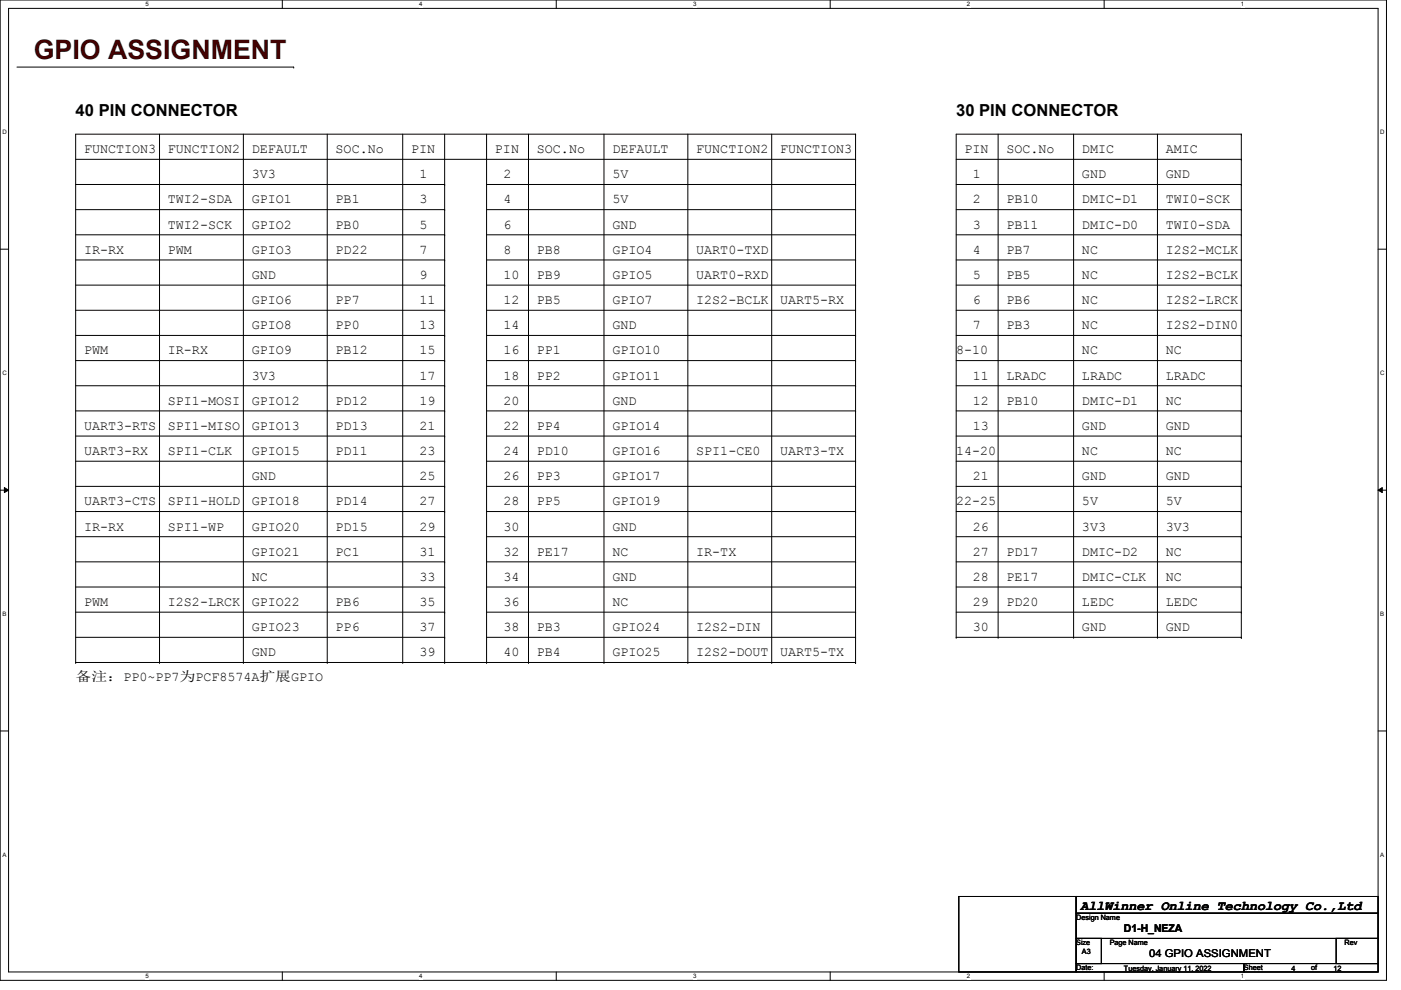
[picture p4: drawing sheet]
<svg xmlns="http://www.w3.org/2000/svg" width="297mm" height="210mm" viewBox="0 0 297 210" stroke-linecap="round" stroke-linejoin="round" font-family="sans-serif">
<defs><g id="words">
<text font-size="5.7" fill="#400000" x="7.2" y="12.4">GPIO ASSIGNMENT</text>
<g font-size="3.5">
<text x="16" y="24.6">40 PIN CONNECTOR</text>
<text x="202.7" y="24.6">30 PIN CONNECTOR</text>
</g>
<g font-size="2.8">
<text x="17.8" y="32.5">FUNCTION3</text>
<text x="35.6" y="32.5">FUNCTION2</text>
<text x="53.4" y="32.5">DEFAULT</text>
<text x="71.2" y="32.5">SOC.No</text>
<text x="87.2" y="32.5">PIN</text>
<text x="104.9" y="32.5">PIN</text>
<text x="113.8" y="32.5">SOC.No</text>
<text x="129.8" y="32.5">DEFAULT</text>
<text x="147.6" y="32.5">FUNCTION2</text>
<text x="165.4" y="32.5">FUNCTION3</text>
<text x="204.5" y="32.5">PIN</text>
<text x="213.4" y="32.5">SOC.No</text>
<text x="229.4" y="32.5">DMIC</text>
<text x="247.2" y="32.5">AMIC</text>
<text x="53.4" y="37.8">3V3</text>
<text x="88.9" y="37.8">1</text>
<text x="106.7" y="37.8">2</text>
<text x="129.8" y="37.8">5V</text>
<text x="206.3" y="37.8">1</text>
<text x="229.4" y="37.8">GND</text>
<text x="247.2" y="37.8">GND</text>
<text x="35.6" y="43.1">TWI2-SDA</text>
<text x="53.4" y="43.1">GPIO1</text>
<text x="71.2" y="43.1">PB1</text>
<text x="88.9" y="43.1">3</text>
<text x="106.7" y="43.1">4</text>
<text x="129.8" y="43.1">5V</text>
<text x="206.3" y="43.1">2</text>
<text x="213.4" y="43.1">PB10</text>
<text x="229.4" y="43.1">DMIC-D1</text>
<text x="247.2" y="43.1">TWI0-SCK</text>
<text x="17.8" y="53.8">IR-RX</text>
<text x="35.6" y="48.5">TWI2-SCK</text>
<text x="35.6" y="53.8">PWM</text>
<text x="53.4" y="48.5">GPIO2</text>
<text x="53.4" y="53.8">GPIO3</text>
<text x="71.2" y="48.5">PB0</text>
<text x="71.2" y="53.8">PD22</text>
<text x="88.9" y="48.5">5</text>
<text x="88.9" y="53.8">7</text>
<text x="106.7" y="48.5">6</text>
<text x="106.7" y="53.8">8</text>
<text x="113.8" y="53.8">PB8</text>
<text x="129.8" y="53.8">GPIO4</text>
<text x="129.8" y="48.5">GND</text>
<text x="147.6" y="53.8">UART0-TXD</text>
<text x="206.3" y="48.5">3</text>
<text x="206.3" y="53.8">4</text>
<text x="213.4" y="48.5">PB11</text>
<text x="213.4" y="53.8">PB7</text>
<text x="229.4" y="48.5">DMIC-D0</text>
<text x="229.4" y="53.8">NC</text>
<text x="247.2" y="53.8">I2S2-MCLK</text>
<text x="247.2" y="48.5">TWI0-SDA</text>
<text x="53.4" y="59.1">GND</text>
<text x="88.9" y="59.1">9</text>
<text x="106.7" y="59.1">10</text>
<text x="113.8" y="59.1">PB9</text>
<text x="129.8" y="59.1">GPIO5</text>
<text x="147.6" y="59.1">UART0-RXD</text>
<text x="206.3" y="59.1">5</text>
<text x="213.4" y="59.1">PB5</text>
<text x="229.4" y="59.1">NC</text>
<text x="247.2" y="59.1">I2S2-BCLK</text>
<text x="53.4" y="64.5">GPIO6</text>
<text x="71.2" y="64.5">PP7</text>
<text x="88.9" y="64.5">11</text>
<text x="106.7" y="64.5">12</text>
<text x="113.8" y="64.5">PB5</text>
<text x="129.8" y="64.5">GPIO7</text>
<text x="147.6" y="64.5">I2S2-BCLK</text>
<text x="165.4" y="64.5">UART5-RX</text>
<text x="206.3" y="64.5">6</text>
<text x="213.4" y="64.5">PB6</text>
<text x="229.4" y="64.5">NC</text>
<text x="247.2" y="64.5">I2S2-LRCK</text>
<text x="53.4" y="69.8">GPIO8</text>
<text x="71.2" y="69.8">PP0</text>
<text x="88.9" y="69.8">13</text>
<text x="106.7" y="69.8">14</text>
<text x="129.8" y="69.8">GND</text>
<text x="206.3" y="69.8">7</text>
<text x="213.4" y="69.8">PB3</text>
<text x="229.4" y="69.8">NC</text>
<text x="247.2" y="69.8">I2S2-DIN0</text>
<text x="17.8" y="75.1">PWM</text>
<text x="35.6" y="75.1">IR-RX</text>
<text x="53.4" y="75.1">GPIO9</text>
<text x="71.2" y="75.1">PB12</text>
<text x="88.9" y="75.1">15</text>
<text x="106.7" y="75.1">16</text>
<text x="113.8" y="75.1">PP1</text>
<text x="129.8" y="75.1">GPIO10</text>
<text x="202.7" y="75.1">8-10</text>
<text x="229.4" y="75.1">NC</text>
<text x="247.2" y="75.1">NC</text>
<text x="53.4" y="80.5">3V3</text>
<text x="88.9" y="80.5">17</text>
<text x="106.7" y="80.5">18</text>
<text x="113.8" y="80.5">PP2</text>
<text x="129.8" y="80.5">GPIO11</text>
<text x="206.3" y="80.5">11</text>
<text x="213.4" y="80.5">LRADC</text>
<text x="229.4" y="80.5">LRADC</text>
<text x="247.2" y="80.5">LRADC</text>
<text x="35.6" y="85.8">SPI1-MOSI</text>
<text x="53.4" y="85.8">GPIO12</text>
<text x="71.2" y="85.8">PD12</text>
<text x="88.9" y="85.8">19</text>
<text x="106.7" y="85.8">20</text>
<text x="129.8" y="85.8">GND</text>
<text x="206.3" y="85.8">12</text>
<text x="213.4" y="85.8">PB10</text>
<text x="229.4" y="85.8">DMIC-D1</text>
<text x="247.2" y="85.8">NC</text>
<text x="17.8" y="91.1">UART3-RTS</text>
<text x="35.6" y="91.1">SPI1-MISO</text>
<text x="53.4" y="91.1">GPIO13</text>
<text x="71.2" y="91.1">PD13</text>
<text x="88.9" y="91.1">21</text>
<text x="106.7" y="91.1">22</text>
<text x="113.8" y="91.1">PP4</text>
<text x="129.8" y="91.1">GPIO14</text>
<text x="206.3" y="91.1">13</text>
<text x="229.4" y="91.1">GND</text>
<text x="247.2" y="91.1">GND</text>
<text x="17.8" y="96.5">UART3-RX</text>
<text x="35.6" y="96.5">SPI1-CLK</text>
<text x="53.4" y="96.5">GPIO15</text>
<text x="53.4" y="101.8">GND</text>
<text x="71.2" y="96.5">PD11</text>
<text x="88.9" y="96.5">23</text>
<text x="88.9" y="101.8">25</text>
<text x="106.7" y="96.5">24</text>
<text x="106.7" y="101.8">26</text>
<text x="113.8" y="96.5">PD10</text>
<text x="113.8" y="101.8">PP3</text>
<text x="129.8" y="96.5">GPIO16</text>
<text x="129.8" y="101.8">GPIO17</text>
<text x="147.6" y="96.5">SPI1-CE0</text>
<text x="165.4" y="96.5">UART3-TX</text>
<text x="202.7" y="96.5">14-20</text>
<text x="206.3" y="101.8">21</text>
<text x="229.4" y="101.8">GND</text>
<text x="229.4" y="96.5">NC</text>
<text x="247.2" y="96.5">NC</text>
<text x="247.2" y="101.8">GND</text>
<text x="17.8" y="107.1">UART3-CTS</text>
<text x="35.6" y="107.1">SPI1-HOLD</text>
<text x="53.4" y="107.1">GPIO18</text>
<text x="71.2" y="107.1">PD14</text>
<text x="88.9" y="107.1">27</text>
<text x="106.7" y="107.1">28</text>
<text x="113.8" y="107.1">PP5</text>
<text x="129.8" y="107.1">GPIO19</text>
<text x="202.7" y="107.1">22-25</text>
<text x="229.4" y="107.1">5V</text>
<text x="247.2" y="107.1">5V</text>
<text x="17.8" y="112.5">IR-RX</text>
<text x="35.6" y="112.5">SPI1-WP</text>
<text x="53.4" y="112.5">GPIO20</text>
<text x="71.2" y="112.5">PD15</text>
<text x="88.9" y="112.5">29</text>
<text x="106.7" y="112.5">30</text>
<text x="129.8" y="112.5">GND</text>
<text x="206.3" y="112.5">26</text>
<text x="229.4" y="112.5">3V3</text>
<text x="247.2" y="112.5">3V3</text>
<text x="53.4" y="117.8">GPIO21</text>
<text x="71.2" y="117.8">PC1</text>
<text x="88.9" y="117.8">31</text>
<text x="106.7" y="117.8">32</text>
<text x="113.8" y="117.8">PE17</text>
<text x="129.8" y="117.8">NC</text>
<text x="147.6" y="117.8">IR-TX</text>
<text x="206.3" y="117.8">27</text>
<text x="213.4" y="117.8">PD17</text>
<text x="229.4" y="117.8">DMIC-D2</text>
<text x="247.2" y="117.8">NC</text>
<text x="53.4" y="123.1">NC</text>
<text x="88.9" y="123.1">33</text>
<text x="106.7" y="123.1">34</text>
<text x="129.8" y="123.1">GND</text>
<text x="206.3" y="123.1">28</text>
<text x="213.4" y="123.1">PE17</text>
<text x="229.4" y="123.1">DMIC-CLK</text>
<text x="247.2" y="123.1">NC</text>
<text x="17.8" y="128.5">PWM</text>
<text x="35.6" y="128.5">I2S2-LRCK</text>
<text x="53.4" y="128.5">GPIO22</text>
<text x="71.2" y="128.5">PB6</text>
<text x="88.9" y="128.5">35</text>
<text x="106.7" y="128.5">36</text>
<text x="129.8" y="128.5">NC</text>
<text x="206.3" y="128.5">29</text>
<text x="213.4" y="128.5">PD20</text>
<text x="229.4" y="128.5">LEDC</text>
<text x="247.2" y="128.5">LEDC</text>
<text x="53.4" y="133.8">GPIO23</text>
<text x="71.2" y="133.8">PP6</text>
<text x="88.9" y="133.8">37</text>
<text x="106.7" y="133.8">38</text>
<text x="113.8" y="133.8">PB3</text>
<text x="129.8" y="133.8">GPIO24</text>
<text x="147.6" y="133.8">I2S2-DIN</text>
<text x="206.3" y="133.8">30</text>
<text x="229.4" y="133.8">GND</text>
<text x="247.2" y="133.8">GND</text>
<text x="53.4" y="139.1">GND</text>
<text x="88.9" y="139.1">39</text>
<text x="106.7" y="139.1">40</text>
<text x="113.8" y="139.1">PB4</text>
<text x="129.8" y="139.1">GPIO25</text>
<text x="147.6" y="139.1">I2S2-DOUT</text>
<text x="165.4" y="139.1">UART5-TX</text>
<text x="16" y="144.5">备备：PP0~PP7为PCF8574A扩扩GPIO</text>
<text x="229.1" y="193">AllWinner Online Technology Co.,Ltd</text>
</g>
<g font-size="2.3">
<text x="238.3" y="197.7">D1-H_NEZA</text>
<text x="243.6" y="203">04 GPIO ASSIGNMENT</text>
</g>
<g font-size="1.6">
<text x="228.2" y="195.1">Design Name</text>
<text x="228.2" y="200.4">Size</text>
<text x="229.4" y="202.4">A3</text>
<text x="235.3" y="200.4">Page Name</text>
<text x="285.1" y="200.4">Rev</text>
<text x="228.2" y="205.7">Date:</text>
<text x="238.3" y="205.9">Tuesday, January 11, 2022</text>
<text x="263.7" y="205.7">Sheet</text>
<text x="273.9" y="205.9">4</text>
<text x="278" y="205.7">of</text>
<text x="282.7" y="205.9">12</text>
</g>
<g font-size="1.3">
<text x="30.8" y="1.3">5</text>
<text x="88.9" y="1.3">4</text>
<text x="146.9" y="1.3">3</text>
<text x="205" y="1.3">2</text>
<text x="263.1" y="1.3">1</text>
<text x=".5" y="28.4">D</text>
<text x="292.6" y="28.4">D</text>
<text x=".5" y="79.5">C</text>
<text x="292.6" y="79.5">C</text>
<text x=".5" y="130.6">B</text>
<text x="292.6" y="130.6">B</text>
<text x=".5" y="181.7">A</text>
<text x="292.6" y="181.7">A</text>
<text x="30.8" y="207.4">5</text>
<text x="88.9" y="207.4">4</text>
<text x="146.9" y="207.4">3</text>
<text x="205" y="207.4">2</text>
<text x="263.1" y="207.4">1</text>
</g>
</g></defs>
<path d="M0 0h294v207.9h-294zM1.8 1.8h290.4v204.3h-290.4z" fill="none" stroke="#000" stroke-width=".21"/>
<g fill="#fff">
<path d="M30.8 .2h.7v1.4h-.7z"/>
<path d="M30.8 206.2h.7v1.4h-.7z"/>
</g>
<path d="M59.9 0v1.8M59.9 206.1v1.8" fill="none" stroke="#000" stroke-width=".21"/>
<g fill="#fff">
<path d="M88.9 .2h.6v1.4h-.6z"/>
<path d="M88.9 206.2h.6v1.4h-.6z"/>
</g>
<path d="M117.9 0v1.8M117.9 206.1v1.8" fill="none" stroke="#000" stroke-width=".21"/>
<g fill="#fff">
<path d="M146.9 .2h.7v1.4h-.7z"/>
<path d="M146.9 206.2h.7v1.4h-.7z"/>
</g>
<path d="M176 0v1.8M176 206.1v1.8" fill="none" stroke="#000" stroke-width=".21"/>
<g fill="#fff">
<path d="M205 .2h.7v1.4h-.7z"/>
<path d="M205 206.2h.7v1.4h-.7z"/>
</g>
<path d="M234.1 0v1.8M234.1 206.1v1.8" fill="none" stroke="#000" stroke-width=".21"/>
<g fill="#fff">
<path d="M263.1 .2h.7v1.4h-.7z"/>
<path d="M263.1 206.2h.7v1.4h-.7z"/>
<path d="M.5 27.3h.9v1.4h-.9z"/>
<path d="M292.6 27.3h.9v1.4h-.9z"/>
<path d="M.5 78.4h.9v1.4h-.9z"/>
<path d="M292.6 78.4h.9v1.4h-.9z"/>
</g>
<path d="M0 52.8h1.8M292.2 52.8h1.8" fill="none" stroke="#000" stroke-width=".21"/>
<g fill="#fff">
<path d="M.5 129.5h.8v1.4h-.8z"/>
<path d="M292.6 129.5h.9v1.4h-.9z"/>
</g>
<path d="M0 103.9h1.8M.9 103.4l.9 .5-.9 .5zM292.2 103.9l.9-.5v1zM292.2 103.9h1.8" fill="none" stroke="#000" stroke-width=".21"/>
<path d="M.9 103.4l.9 .5-.9 .5zM292.2 103.9l.9-.5v1z" fill="#000"/>
<g fill="#fff">
<path d="M.5 180.5h.8v1.4h-.8z"/>
<path d="M292.6 180.5h.9v1.4h-.9z"/>
</g>
<g fill="none" stroke="#000" stroke-width=".21">
<path d="M3.6 14.2h58.7M62.3 14.2h.1M16 33.8h165.4M16 39.1h78.3M33.8 28.4v112.1M51.6 28.4v112.1M69.4 28.4v112.1M85.4 28.4v112.1M94.3 39.1h.1M94.3 28.4v112.1M103.2 39.1h78.2M103.2 28.4v112.1"/>
<path d="M112.1 28.4v112.1M128.1 28.4v112.1M145.8 28.4v112.1M163.6 28.4v112.1M181.4 28.4h.1M181.4 33.8h.1M181.4 39.1h.1M181.4 28.4h-165.4v112.1M181.4 28.4v112.1M202.7 33.8h60.5M202.7 39.1h60.5M211.6 28.4v106.7"/>
<path d="M227.6 28.4v106.7M245.4 28.4v106.7M263.2 39.1h.1M263.2 33.8h.1M263.2 28.4h.1M263.2 28.4h-60.5v106.7M263.2 28.4v106.7M16 44.4h78.3M16 49.8h78.3M16 55.1h78.3M94.3 44.4h.1M94.3 49.8h.1"/>
<path d="M94.3 55.1h.1M103.2 44.4h78.2M103.2 49.8h78.2M103.2 55.1h78.2M181.4 44.4h.1M181.4 49.8h.1M181.4 55.1h.1M202.7 44.4h60.5M202.7 49.8h60.5M202.7 55.1h60.5M263.2 44.4h.1M263.2 49.8h.1"/>
<path d="M263.2 55.1h.1M16 60.5h78.3M16 65.8h78.3M16 71.1h78.3M16 76.5h78.3M94.3 60.5h.1M94.3 65.8h.1M94.3 71.1h.1M94.3 76.5h.1M103.2 60.5h78.2M103.2 65.8h78.2M103.2 71.1h78.2"/>
<path d="M103.2 76.5h78.2M181.4 60.5h.1M181.4 65.8h.1M181.4 71.1h.1M181.4 76.5h.1M202.7 60.5h60.5M202.7 65.8h60.5M202.7 71.1h60.5M202.7 76.5h60.5M263.2 65.8h.1M263.2 60.5h.1M263.2 76.5h.1"/>
<path d="M263.2 71.1h.1M16 81.8h78.3M16 87.1h78.3M16 92.5h78.3M16 97.8h78.3M94.3 81.8h.1M94.3 87.1h.1M94.3 92.5h.1M94.3 97.8h.1M103.2 81.8h78.2M103.2 87.1h78.2M103.2 92.5h78.2"/>
<path d="M103.2 97.8h78.2M181.4 81.8h.1M181.4 87.1h.1M181.4 92.5h.1M181.4 97.8h.1M202.7 81.8h60.5M202.7 87.1h60.5M202.7 92.5h60.5M202.7 97.8h60.5M263.2 87.1h.1M263.2 81.8h.1M263.2 97.8h.1"/>
<path d="M263.2 92.5h.1M16 103.1h78.3M16 108.5h78.3M16 113.8h78.3M16 119.1h78.3M94.3 103.1h.1M94.3 108.5h.1M94.3 113.8h.1M94.3 119.1h.1M103.2 103.1h78.2M103.2 108.5h78.2M103.2 113.8h78.2"/>
<path d="M103.2 119.1h78.2M181.4 103.1h.1M181.4 108.5h.1M181.4 113.8h.1M181.4 119.1h.1M202.7 103.1h60.5M202.7 108.5h60.5M202.7 113.8h60.5M202.7 119.1h60.5M263.2 108.5h.1M263.2 103.1h.1M263.2 119.1h.1"/>
<path d="M263.2 113.8h.1M16 124.5h78.3M16 129.8h78.3M16 135.1h78.3M94.3 124.5h.1M94.3 129.8h.1M94.3 135.1h.1M103.2 124.5h78.2M103.2 129.8h78.2M103.2 135.1h78.2M181.4 124.5h.1M181.4 129.8h.1"/>
<path d="M181.4 135.1h.1M202.7 135.1h.1M202.7 124.5h60.5M202.7 129.8h60.5M202.7 135.1h60.5M211.6 135.1h.1M227.6 135.1h.1M245.4 135.1h.1M263.2 135.1h.1M263.2 129.8h.1M263.2 124.5h.1M0 155h1.8"/>
<path d="M16 140.5h.1M16 140.5h165.4M33.8 140.5h.1M51.6 140.5h.1M69.4 140.5h.1M85.4 140.5h.1M94.3 140.5h.1M103.2 140.5h.1M112.1 140.5h.1M128.1 140.5h.1M145.8 140.5h.1M163.6 140.5h.1"/>
<path d="M181.4 140.5h.1M292.2 155h1.8M203.3 190.1h24.9v16h-24.9zM228.2 190.1h64v3.5h-64zM228.2 193.6h64v5.4h-64zM228.2 199h5.3v5.3h-5.3zM283.3 199h8.9v5.3h-8.9zM228.2 204.3h35.5v1.8h-35.5zM263.7 204.3h28.5v1.8h-28.5z"/>
</g>
<use href="#words"/>
</svg>
